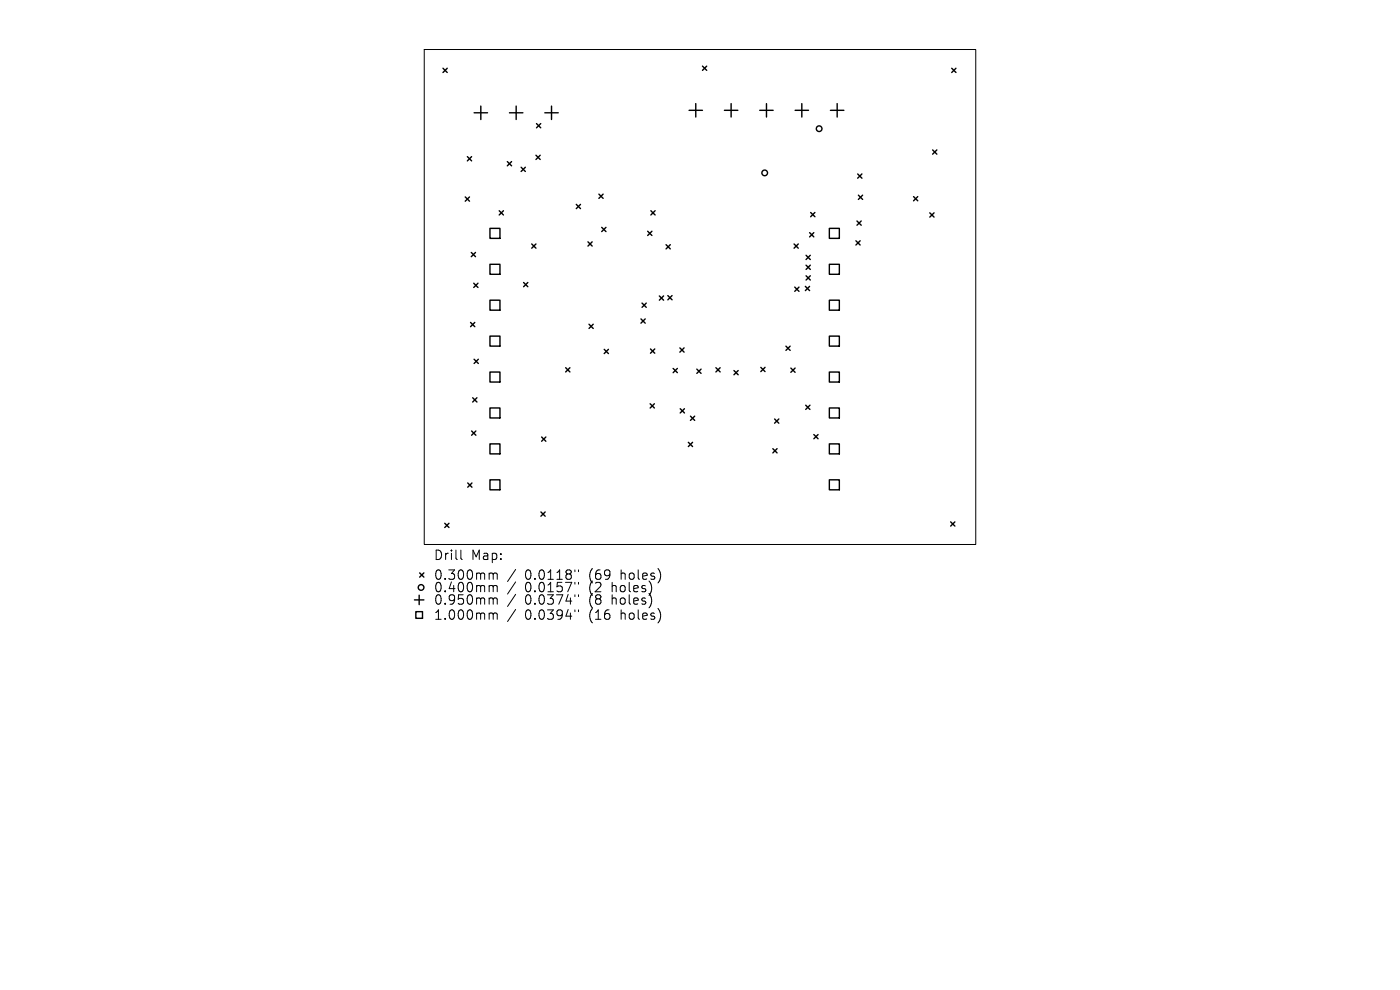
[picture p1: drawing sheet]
<svg xmlns="http://www.w3.org/2000/svg" width="297mm" height="210mm" viewBox="0 0 297 210" stroke-linecap="round" stroke-linejoin="round" font-family="sans-serif">
<defs><g id="words">
<g font-size="2.8">
<text x="91.9" y="119.1">Drill</text>
<text x="99.9" y="119.1">Map:</text>
<text x="91.9" y="123.3">0.300mm</text>
<text x="91.9" y="125.9">0.400mm</text>
<text x="111.4" y="123.3">0.0118&quot;</text>
<text x="111.4" y="125.9">0.0157&quot;</text>
<text x="125.1" y="123.3">(69</text>
<text x="125.1" y="125.9">(2</text>
<text x="130.1" y="125.9">holes)</text>
<text x="132" y="123.3">holes)</text>
<text x="91.9" y="128.6">0.950mm</text>
<text x="91.9" y="131.8">1.000mm</text>
<text x="111.4" y="128.6">0.0374&quot;</text>
<text x="111.4" y="131.8">0.0394&quot;</text>
<text x="125.1" y="128.6">(8</text>
<text x="125.1" y="131.8">(16</text>
<text x="130.1" y="128.6">holes)</text>
<text x="132" y="131.8">holes)</text>
</g>
</g></defs>
<g fill="none" stroke="#000" stroke-width=".21">
<path d="M90 10.5h117v105h-117zM97.8 116.7v1.7l.3 .3M104.1 121.6h.2l.3 .2M104.1 124.2h.2l.3 .3M104.1 126.8h.2l.3 .3M104.1 130h.2l.3 .3M104.6 121.8l.3-.2 .5 .1 .1 1.2M104.6 121.8v1.1M104.6 124.5v1M104.6 127.1v1.1M104.6 130.3v1.1M104.6 124.5l.3-.3 .5 .1 .1 1.2"/>
<path d="M104.6 127.1l.3-.3 .5 .1 .1 1.3M104.6 130.3l.3-.3 .5 .1 .1 1.3M109.4 120.8l-1.7 2.6M109.4 123.4l-1.7 2.6M109.4 126.1l-1.7 2.5M109.4 129.3l-1.7 2.5M122 120.9v.4M122 123.5v.4M122 126.2v.4M122 129.4v.4M122.7 120.9v.4M122.7 123.5v.4"/>
<path d="M122.7 126.2v.4M122.7 129.4v.4"/>
</g>
<g fill="none" stroke="#000" stroke-width=".3">
<path d="M94 14.5l.9 .9M94.9 14.5l-.9 .9M149 14l.9 .9M149.9 14l-.9 .9M201.9 14.5l.9 .9M202.8 14.5l-.9 .9M99.2 33.2l.9 .9M100.1 33.2l-.9 .9M100.6 23.9h2.8M102 22.5v2.9M107.6 34.3l.9 .9M108.1 23.9h2.8"/>
<path d="M108.5 34.3l-.9 .9M109.5 22.5v2.9M110.6 35.5l.9 .9M111.5 35.5l-.9 .9M113.7 32.9l.9 .9M113.8 26.2l.9 .9M114.6 32.9l-.9 .9M114.7 26.2l-.9 .9M115.6 23.9h2.8M117 22.5v2.9M146.2 23.4h2.8M147.6 22v2.8"/>
<path d="M153.7 23.4h2.8M155.1 22v2.8M161.2 23.4h2.8M162.6 22v2.8M168.7 23.4h2.8M170.1 22v2.8M176.2 23.4h2.8M177.6 22v2.8M182 36.9l.9 .9M182.9 36.9l-.9 .9M197.9 31.8l.9 .9M198.8 31.8l-.9 .9"/>
<path d="M98.7 41.8l.9 .9M99.6 41.8l-.9 .9M100 53.6l.9 .9M100.9 53.6l-.9 .9M103.9 48.4h2.2v2.2h-2.2zM103.9 56.1h2.2v2.1h-2.2zM105.9 44.7l.9 .9M106.8 44.7l-.9 .9M111.1 59.9l.9 .9M112 59.9l-.9 .9M112.8 51.8l.9 .9M113.7 51.8l-.9 .9"/>
<path d="M122.3 43.4l.9 .9M123.2 43.4l-.9 .9M124.7 51.3l.9 .9M125.6 51.3l-.9 .9M127.1 41.2l.9 .9M127.7 48.2l.9 .9M128 41.2l-.9 .9M128.6 48.2l-.9 .9M137.4 49.1l.9 .9M138.1 44.7l.9 .9M138.3 49.1l-.9 .9M139 44.7l-.9 .9"/>
<path d="M141.3 51.9l.9 .9M142.2 51.9l-.9 .9M168.5 51.8l.9 .9M169.4 51.8l-.9 .9M171 54.2l.9 .9M171 56.3l.9 .9M171 58.5l.9 .9M171.8 49.4l.9 .9M171.9 58.5l-.9 .9M171.9 54.2l-.9 .9M171.9 56.3l-.9 .9M172 45.1l.9 .9"/>
<path d="M172.7 49.4l-.9 .9M172.9 45.1l-.9 .9M175.9 48.4h2.2v2.2h-2.2zM175.9 56.1h2.2v2.1h-2.2zM181.6 51.1l.9 .9M181.8 46.9l.9 .9M182.1 41.4l.9 .9M182.5 51.1l-.9 .9M182.7 46.9l-.9 .9M183 41.4l-.9 .9M193.8 41.7l.9 .9M194.7 41.7l-.9 .9"/>
<path d="M197.3 45.2l.9 .9M198.2 45.2l-.9 .9M99.8 68.4l.9 .9M100.5 60.1l.9 .9M100.6 76.2l.9 .9M100.7 68.4l-.9 .9M101.4 60.1l-.9 .9M101.5 76.2l-.9 .9M103.9 63.7h2.2v2.1h-2.2zM103.9 71.3h2.2v2.1h-2.2zM103.9 78.9h2.2v2.1h-2.2zM120 78l.9 .9"/>
<path d="M120.9 78l-.9 .9M125 68.8l.9 .9M125.9 68.8l-.9 .9M128.2 74.1l.9 .9M129.1 74.1l-.9 .9M136 67.7l.9 .9M136.2 64.3l.9 .9M136.9 67.7l-.9 .9M137.1 64.3l-.9 .9M138 74l.9 .9M138.9 74l-.9 .9M139.9 62.8l.9 .9"/>
<path d="M140.8 62.8l-.9 .9M141.7 62.7l.9 .9M142.6 62.7l-.9 .9M142.8 78.2l.9 .9M143.7 78.2l-.9 .9M144.2 73.8l.9 .9M145.1 73.8l-.9 .9M147.8 78.3l.9 .9M148.7 78.3l-.9 .9M151.9 78l.9 .9M152.8 78l-.9 .9M155.7 78.6l.9 .9"/>
<path d="M156.6 78.6l-.9 .9M161.4 77.9l.9 .9M162.3 77.9l-.9 .9M166.7 73.4l.9 .9M167.6 73.4l-.9 .9M167.8 78.1l.9 .9M168.6 60.9l.9 .9M168.7 78.1l-.9 .9M169.5 60.9l-.9 .9M170.9 60.8l.9 .9M171.8 60.8l-.9 .9M175.9 63.7h2.2v2.1h-2.2z"/>
<path d="M175.9 71.3h2.2v2.1h-2.2zM175.9 78.9h2.2v2.1h-2.2zM100.1 91.4l.9 .9M100.3 84.4l.9 .9M101 91.4l-.9 .9M101.2 84.4l-.9 .9M103.9 86.5h2.2v2.2h-2.2zM103.9 94.2h2.2v2.1h-2.2zM114.9 92.7l.9 .9M115.8 92.7l-.9 .9M137.9 85.7l.9 .9M138.8 85.7l-.9 .9"/>
<path d="M144.3 86.7l.9 .9M145.2 86.7l-.9 .9M146 93.8l.9 .9M146.5 88.3l.9 .9M146.9 93.8l-.9 .9M147.4 88.3l-.9 .9M164 95.2l.9 .9M164.3 88.9l.9 .9M164.9 95.2l-.9 .9M165.2 88.9l-.9 .9M170.9 86l.9 .9M171.8 86l-.9 .9"/>
<path d="M172.7 92.2l.9 .9M173.6 92.2l-.9 .9M175.9 86.5h2.2v2.2h-2.2zM175.9 94.2h2.2v2.1h-2.2zM94.4 111l.9 .9M95.3 111l-.9 .9M99.2 102.5l.9 .9M100.1 102.5l-.9 .9M103.9 101.8h2.2v2.1h-2.2zM114.8 108.6l.9 .9M115.7 108.6l-.9 .9M175.9 101.8h2.2v2.1h-2.2z"/>
<path d="M201.7 110.7l.9 .9M202.6 110.7l-.9 .9M87.9 127.3h2M88.2 129.8h1.4v1.4h-1.4zM88.9 126.3v2M89 121.5l.9 .9M89.9 121.5l-.9 .9"/>
<circle cx="162.2" cy="36.7" r=".6"/>
<circle cx="173.8" cy="27.3" r=".6"/>
<circle cx="89.3" cy="124.6" r=".6"/>
</g>
<use href="#words"/>
</svg>
